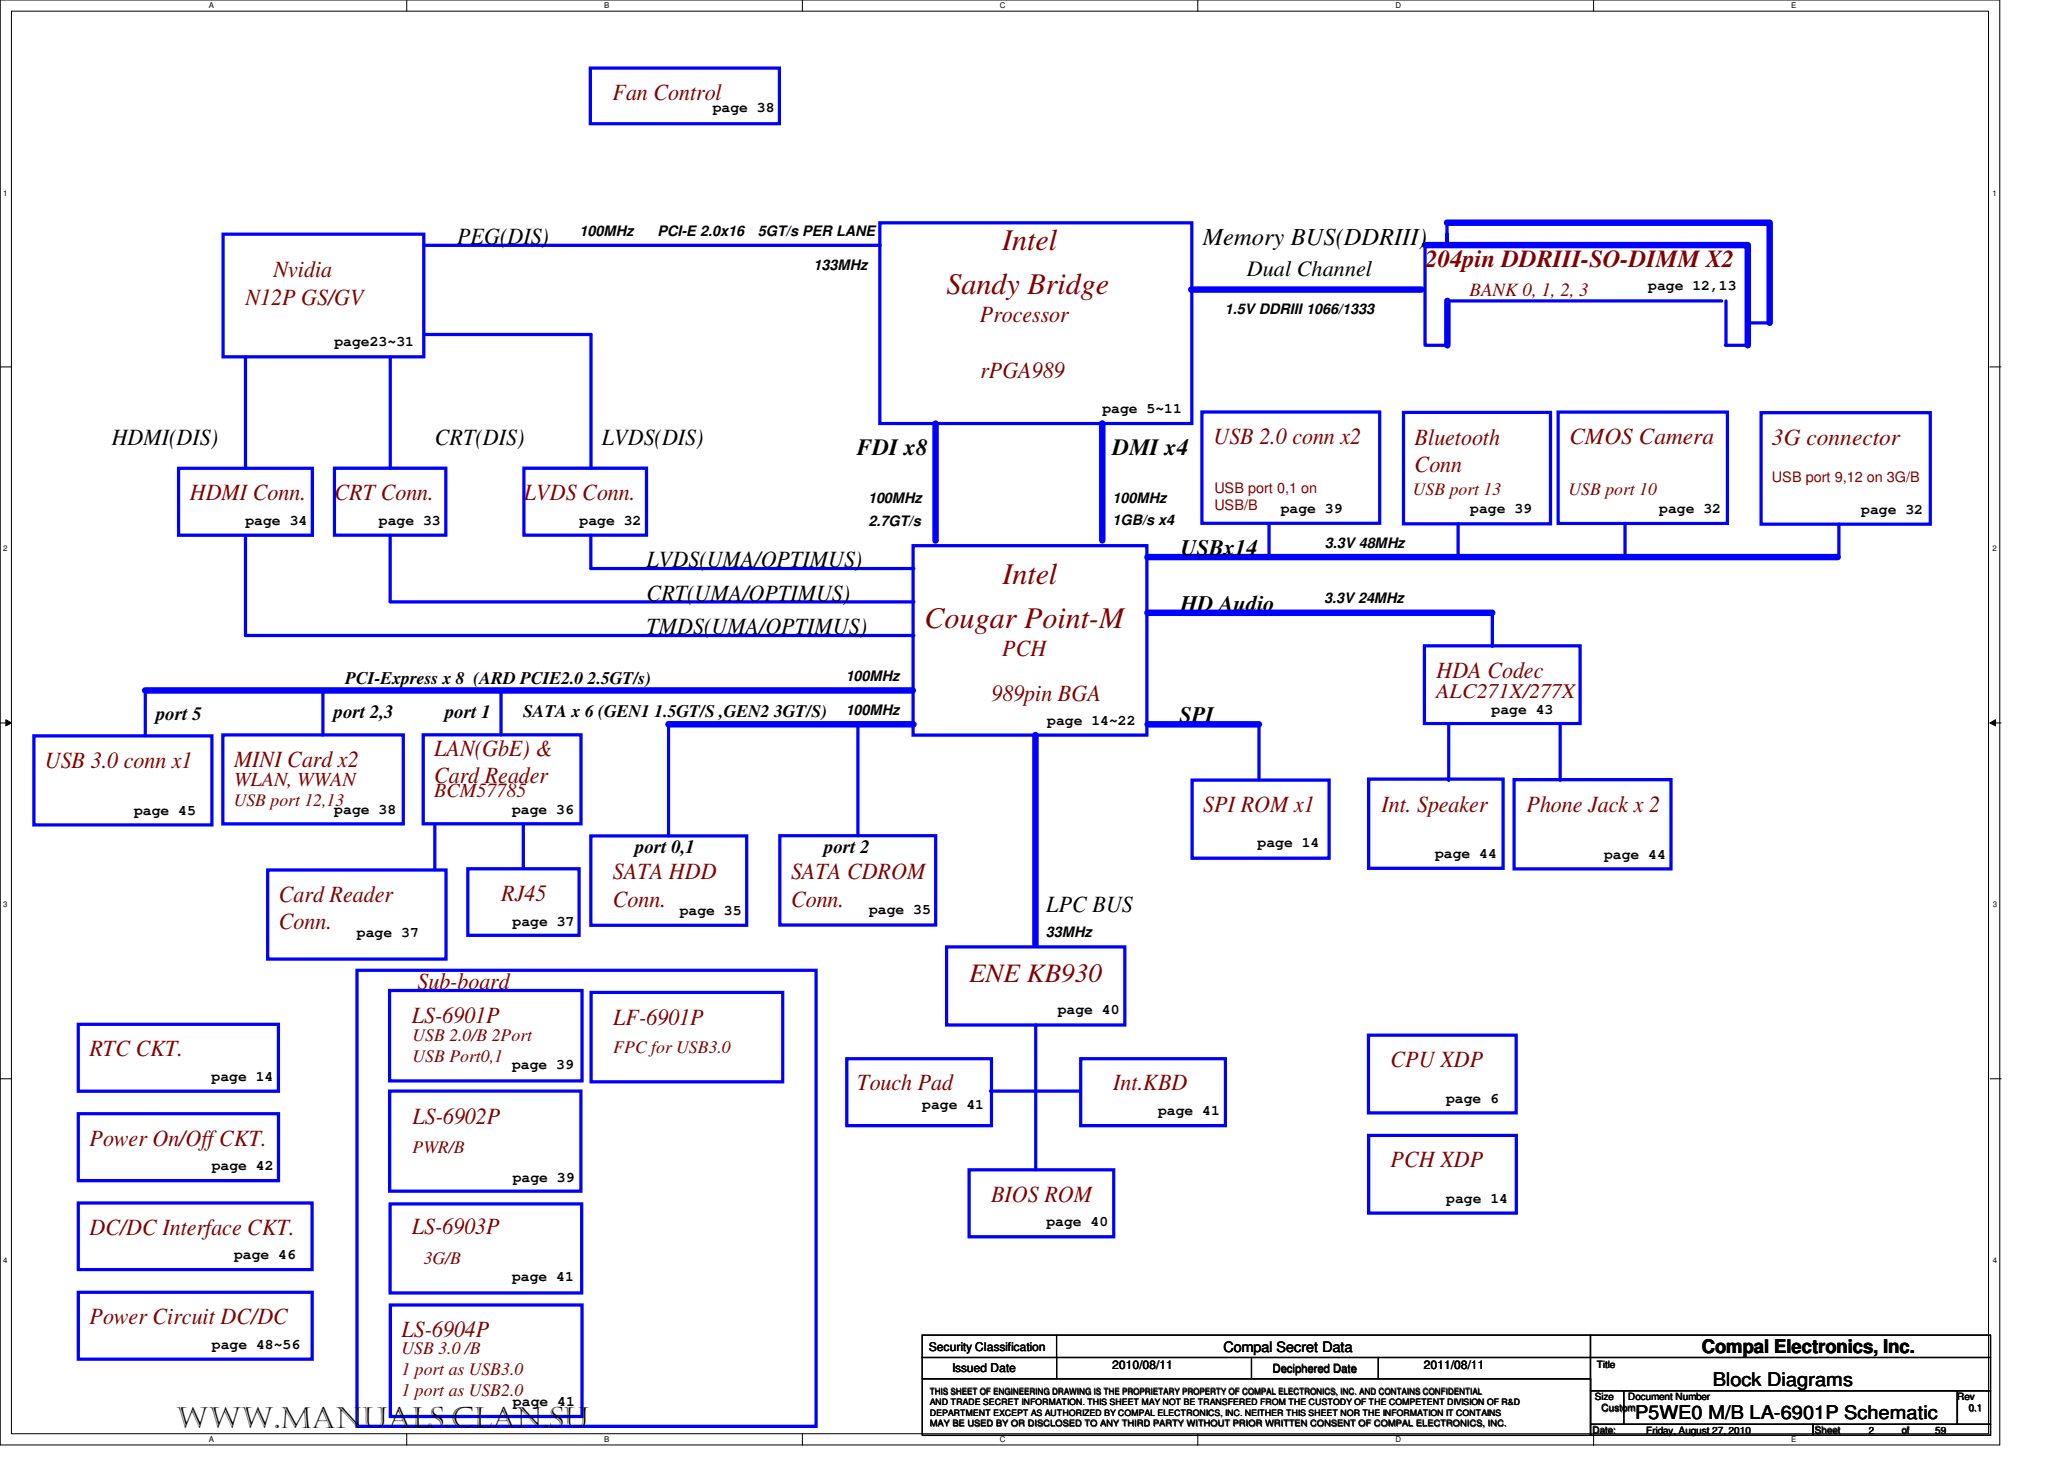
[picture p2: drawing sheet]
<svg xmlns="http://www.w3.org/2000/svg" width="297mm" height="210mm" viewBox="0 0 297 210" stroke-linecap="round" stroke-linejoin="round" font-family="sans-serif">
<defs><g id="words">
<g font-size="4.3" fill="#800000">
<text x="144.4" y="35.9">Intel</text>
<text x="136.3" y="42.3">Sandy Bridge</text>
<text x="144.4" y="84.1">Intel</text>
<text x="133.2" y="90.5">Cougar Point-M</text>
</g>
<text font-size="4.2" x="25.4" y="205.5">www.manuals.clan.su</text>
<text font-size="3.8" fill="#800000" x="139.6" y="141.4">ENE KB930</text>
<text font-size="3.5" x="173.3" y="35.2">Memory BUS(DDRIII)</text>
<text font-size="3.5" fill="#800000" x="205.3" y="38.5">204pin DDRIII-SO-DIMM X2</text>
<g font-size="3.4" fill="#800000">
<text x="88.2" y="14.4">Fan Control</text>
<text x="39.4" y="39.9">Nvidia</text>
<text x="35.4" y="43.9">N12P GS/GV</text>
<text x="141.2" y="46.3">Processor</text>
<text x="141.2" y="54.4">rPGA989</text>
<text x="174.8" y="64">USB 2.0 conn x2</text>
<text x="203.8" y="64">Bluetooth</text>
<text x="226.1" y="64">CMOS Camera</text>
<text x="255.2" y="64">3G connector</text>
<text x="203.8" y="67.9">Conn</text>
<text x="27.3" y="72">HDMI Conn.</text>
<text x="48.2" y="72">CRT Conn.</text>
<text x="75.5" y="72">LVDS Conn.</text>
<text x="144.4" y="94.4">PCH</text>
<text x="142.8" y="100.9">989pin BGA</text>
<text x="206.9" y="97.6">HDA Codec</text>
<text x="6.5" y="110.6">USB 3.0 conn x1</text>
<text x="33.7" y="110.4">MINI Card x2</text>
<text x="173.3" y="116.9">SPI ROM x1</text>
<text x="199" y="116.9">Int. Speaker</text>
<text x="219.9" y="116.9">Phone Jack x 2</text>
<text x="40.2" y="129.8">Card Reader</text>
<text x="72.2" y="129.7">RJ45</text>
<text x="88.3" y="126.6">SATA HDD</text>
<text x="88.3" y="130.5">Conn.</text>
<text x="114" y="126.6">SATA CDROM</text>
<text x="114" y="130.5">Conn.</text>
<text x="40.2" y="133.8">Conn.</text>
<text x="88.3" y="147.5">LF-6901P</text>
<text x="59.4" y="161.9">LS-6902P</text>
<text x="123.5" y="156.9">Touch Pad</text>
<text x="160.4" y="156.9">Int.KBD</text>
<text x="12.9" y="164.9">Power On/Off CKT.</text>
<text x="142.8" y="173">BIOS ROM</text>
<text x="12.9" y="177.8">DC/DC Interface CKT.</text>
<text x="12.9" y="190.6">Power Circuit DC/DC</text>
<text x="57.8" y="192.5">LS-6904P</text>
</g>
<g font-size="3.4">
<text x="65.8" y="35.1">PEG(DIS)</text>
<text x="16.1" y="64">HDMI(DIS)</text>
<text x="62.6" y="64">CRT(DIS)</text>
<text x="86.7" y="64">LVDS(DIS)</text>
<text x="93.1" y="81.6">LVDS(UMA/OPTIMUS)</text>
<text x="93.1" y="86.5">CRT(UMA/OPTIMUS)</text>
<text x="93.1" y="91.3">TMDS(UMA/OPTIMUS)</text>
<text x="150.7" y="131.3">LPC BUS</text>
</g>
<g font-size="3.3">
<text x="123.4" y="65.5">FDI x8</text>
<text x="160.3" y="65.5">DMI x4</text>
</g>
<g font-size="3.3" fill="#800000">
<text x="62.5" y="108.8">LAN(GbE) &amp;</text>
<text x="62.5" y="112.7">Card Reader</text>
<text x="60.2" y="142.4">Sub-board</text>
<text x="59.3" y="147.2">LS-6901P</text>
<text x="12.9" y="152.1">RTC CKT.</text>
<text x="200.3" y="153.6">CPU XDP</text>
<text x="200.3" y="168.1">PCH XDP</text>
<text x="59.3" y="177.7">LS-6903P</text>
</g>
<g font-size="3.2">
<text x="179.6" y="39.7">Dual Channel</text>
<text x="170.1" y="79.9">USBx14</text>
<text x="170.1" y="87.9">HD Audio</text>
<text x="169.9" y="103.9">SPI</text>
</g>
<text font-size="3" fill="#800000" x="206.9" y="100.5">ALC271X/277X</text>
<g font-size="2.9" fill="#800000">
<text x="33.7" y="113.2">WLAN, WWAN</text>
<text x="62.5" y="114.8">BCM57785</text>
</g>
<text font-size="2.7" fill="#800000" x="211.7" y="42.5">BANK 0, 1, 2, 3</text>
<g font-size="2.7">
<text x="22.5" y="103.6">port 5</text>
<text x="48.1" y="103.4">port 2,3</text>
<text x="64.1" y="103.4">port 1</text>
<text x="91.5" y="122.8">port 0,1</text>
<text x="118.7" y="122.8">port 2</text>
<text x="245.1" y="194.7">Compal Electronics, Inc.</text>
<text x="246.7" y="199.5">Block Diagrams</text>
<text x="235.5" y="204.3">P5WE0 M/B LA-6901P Schematic</text>
</g>
<g font-size="2.5" fill="#800000">
<text x="203.5" y="71.2">USB port 13</text>
<text x="226" y="71.2">USB port 10</text>
<text x="33.7" y="116.1">USB port 12,13</text>
<text x="59.4" y="149.9">USB 2.0/B 2Port</text>
<text x="59.4" y="152.9">USB Port0,1</text>
<text x="88.3" y="151.6">FPC for USB3.0</text>
<text x="59.4" y="166">PWR/B</text>
<text x="61" y="182">3G/B</text>
<text x="57.8" y="194.9">USB 3.0 /B</text>
<text x="57.8" y="198">1 port as USB3.0</text>
<text x="57.8" y="201">1 port as USB2.0</text>
</g>
<g font-size="2.5">
<text x="49.7" y="98.5">PCI-Express x 8 (ARD PCIE2.0 2.5GT/s)</text>
<text x="75.4" y="103.3">SATA x 6 (GEN1 1.5GT/S ,GEN2 3GT/S)</text>
</g>
<g font-size="2.1">
<text x="102.7" y="16.1">page 38</text>
<text x="83.5" y="34">100MHz</text>
<text x="94.7" y="34">PCI-E 2.0x16</text>
<text x="109.2" y="34">5GT/s PER LANE</text>
<text x="117.2" y="38.8">133MHz</text>
<text x="237.4" y="41.8">page 12,13</text>
<text x="176.4" y="45.2">1.5V DDRIII 1066/1333</text>
<text x="48.2" y="49.8">page23~31</text>
<text x="158.8" y="59.4">page 5~11</text>
<text x="35.4" y="75.5">page 34</text>
<text x="54.6" y="75.5">page 33</text>
<text x="83.5" y="75.5">page 32</text>
<text x="125" y="72.4">100MHz</text>
<text x="125.1" y="75.7">2.7GT/s</text>
<text x="160.3" y="72.4">100MHz</text>
<text x="160.3" y="75.6">1GB/s x4</text>
<text x="184.5" y="73.9">page 39</text>
<text x="211.8" y="73.9">page 39</text>
<text x="239" y="73.9">page 32</text>
<text x="268.1" y="73.9">page 32</text>
<text x="190.9" y="78.9">3.3V 48MHz</text>
<text x="190.8" y="86.9">3.3V 24MHz</text>
<text x="121.8" y="98">100MHz</text>
<text x="121.8" y="102.9">100MHz</text>
<text x="150.9" y="104.4">page 14~22</text>
<text x="214.9" y="102.7">page 43</text>
<text x="19.3" y="117.3">page 45</text>
<text x="48.2" y="117.2">page 38</text>
<text x="73.8" y="117.1">page 36</text>
<text x="181.2" y="121.9">page 14</text>
<text x="206.7" y="123.5">page 44</text>
<text x="231.1" y="123.6">page 44</text>
<text x="97.9" y="131.7">page 35</text>
<text x="125.2" y="131.7">page 35</text>
<text x="51.4" y="135">page 37</text>
<text x="73.8" y="133.2">page 37</text>
<text x="150.6" y="134.9">33MHz</text>
<text x="152.4" y="146">page 40</text>
<text x="30.5" y="155.6">page 14</text>
<text x="73.8" y="153.9">page 39</text>
<text x="132.9" y="159.7">page 41</text>
<text x="166.8" y="160.5">page 41</text>
<text x="208.3" y="158.7">page 6</text>
<text x="30.5" y="168.5">page 42</text>
<text x="73.9" y="170.2">page 39</text>
<text x="208.3" y="173.2">page 14</text>
<text x="150.7" y="176.5">page 40</text>
<text x="33.7" y="181.3">page 46</text>
<text x="73.8" y="184.4">page 41</text>
<text x="30.5" y="194.2">page 48~56</text>
<text x="176.2" y="194.6">Compal Secret Data</text>
<text x="73.9" y="202.4">page 41</text>
</g>
<g font-size="2.1" fill="#800000">
<text x="174.9" y="70.9">USB port 0,1 on</text>
<text x="255.3" y="69.3">USB port 9,12 on 3G/B</text>
<text x="174.9" y="73.4">USB/B</text>
</g>
<g font-size="1.7">
<text x="133.8" y="194.4">Security Classification</text>
<text x="137.1" y="197.5">Issued Date</text>
<text x="160.2" y="197">2010/08/11</text>
<text x="183.3" y="197.6">Deciphered Date</text>
<text x="205.1" y="197">2011/08/11</text>
</g>
<g font-size="1.4">
<text x="230" y="196.9">Title</text>
<text x="229.7" y="201.5">Size</text>
<text x="230.7" y="203.2">Custom</text>
<text x="234.5" y="201.5">Document Number</text>
<text x="281.9" y="201.5">Rev</text>
<text x="283.6" y="203.2">0.1</text>
<text x="229.4" y="206.4">Date:</text>
<text x="237.1" y="206.4">Friday, August 27, 2010</text>
<text x="261.4" y="206.4">Sheet</text>
<text x="269.1" y="206.4">2</text>
<text x="273.9" y="206.4">of</text>
<text x="278.7" y="206.4">59</text>
</g>
<g font-size="1.3">
<text x="133.9" y="203.8">DEPARTMENT EXCEPT AS AUTHORIZED BY COMPAL ELECTRONICS, INC. NEITHER THIS SHEET NOR THE INFORMATION IT CONTAINS</text>
<text x="133.9" y="200.8">THIS SHEET OF ENGINEERING DRAWING IS THE PROPRIETARY PROPERTY OF COMPAL ELECTRONICS, INC. AND CONTAINS CONFIDENTIAL</text>
<text x="133.9" y="202.3">AND TRADE SECRET INFORMATION. THIS SHEET MAY NOT BE TRANSFERED FROM THE CUSTODY OF THE COMPETENT DIVISION OF R&amp;D</text>
<text x="133.9" y="205.3">MAY BE USED BY OR DISCLOSED TO ANY THIRD PARTY WITHOUT PRIOR WRITTEN CONSENT OF COMPAL ELECTRONICS, INC.</text>
</g>
<g font-size="1.1">
<text x="30.1" y="1.1">A</text>
<text x="87" y="1.1">B</text>
<text x="144" y="1.1">C</text>
<text x="201" y="1.1">D</text>
<text x="258" y="1.1">E</text>
<text x=".5" y="28.2">1</text>
<text x="287" y="28.2">1</text>
<text x=".5" y="79.4">2</text>
<text x="287" y="79.4">2</text>
<text x=".5" y="130.6">3</text>
<text x="287.1" y="130.6">3</text>
<text x=".5" y="181.9">4</text>
<text x="287.1" y="181.9">4</text>
<text x="30.1" y="207.6">A</text>
<text x="87" y="207.6">B</text>
<text x="144" y="207.6">C</text>
<text x="201" y="207.6">D</text>
<text x="258" y="207.6">E</text>
</g>
</g></defs>
<path d="M0 0h288.1v208h-288zM1.6 1.6h284.9v204.8h-284.9z" fill="none" stroke="#000" stroke-width=".14"/>
<g fill="#fff">
<path d="M30.1 .2h.7v1.2h-.7z"/>
<path d="M30.1 206.6h.7v1.2h-.7z"/>
</g>
<path d="M58.6 0v1.6M58.6 206.4v1.6" fill="none" stroke="#000" stroke-width=".14"/>
<g fill="#fff">
<path d="M87 .2h.8v1.2h-.8z"/>
<path d="M87 206.6h.8v1.2h-.8z"/>
</g>
<path d="M115.6 0v1.6M115.6 206.5v1.6" fill="none" stroke="#000" stroke-width=".14"/>
<g fill="#fff">
<path d="M144 .2h.8v1.2h-.8z"/>
<path d="M144 206.6h.8v1.2h-.8z"/>
</g>
<path d="M172.5 0v1.6M172.5 206.5v1.6" fill="none" stroke="#000" stroke-width=".14"/>
<g fill="#fff">
<path d="M201 .2h.8v1.2h-.8z"/>
<path d="M201 206.7h.8v1.1h-.8z"/>
</g>
<path d="M229.6 0v1.6M229.6 206.5v1.6" fill="none" stroke="#000" stroke-width=".14"/>
<g fill="#fff">
<path d="M258 .2h.7v1.2h-.7z"/>
<path d="M258 206.7h.7v1.1h-.7z"/>
<path d="M.5 27.2h.6v1.2h-.6z"/>
<path d="M287 27.2h.6v1.2h-.6z"/>
<path d="M.5 78.4h.6v1.2h-.6z"/>
<path d="M287.1 78.4h.6v1.2h-.6z"/>
</g>
<path d="M0 52.8h1.6M286.6 52.8h1.6" fill="none" stroke="#000" stroke-width=".14"/>
<g fill="#fff">
<path d="M.5 129.7h.6v1.1h-.6z"/>
<path d="M287.1 129.7h.6v1.1h-.6z"/>
</g>
<path d="M0 104.1h1.6M.8 103.6l.8 .5-.8 .4zM286.7 104.1h1.6M286.7 104.1l.8-.5v.9z" fill="none" stroke="#000" stroke-width=".14"/>
<path d="M.8 103.6l.8 .5-.8 .4zM286.7 104.1l.8-.5v.9z" fill="#000"/>
<g fill="#fff">
<path d="M.5 180.9h.6v1.2h-.6z"/>
<path d="M287.1 180.9h.6v1.2h-.6z"/>
</g>
<g fill="none" stroke="#000" stroke-width=".14">
<path d="M0 155.3h1.6M286.7 155.3h1.6M132.8 192.2h96.3v3.2h-96.3zM132.8 195.4h96.3v3.1h-96.3zM132.8 198.5h96.3v8.1h-96.3zM132.9 198.5h96.2v8.1h-96.2zM132.9 192.2h96.2v3.3h-96.2zM132.9 195.5h96.2v3h-96.2zM132.9 198.5h96.3v8.2h-96.3zM152.2 192.2v6.3M152.2 192.2v3.2M152.2 195.5v3"/>
<path d="M152.2 192.2v3.3M180.2 195.4v3.1M180.3 195.5v3M198.5 195.4v3.1M198.5 195.5v3M198.6 195.5v3M229.1 192.2h57.6v3.2h-57.6zM229.1 195.4h57.6v4.8h-57.6zM229.1 192.2h57.7v3.3h-57.7zM229.1 195.5h57.7v4.7h-57.7zM229.1 200.2h4.8v4.8h-4.8zM229.1 205h32v1.6h-32z"/>
<path d="M229.1 200.2h4.8v4.9h-4.8zM229.1 205.1h32.1v1.5h-32.1zM233.9 200.2h48v4.8h-48zM233.9 200.2h48.1v4.9h-48.1zM261.1 205h25.6v1.6h-25.6zM261.2 205.1h25.5v1.5h-25.5zM261.2 205.1h25.6v1.5h-25.6zM281.9 200.2h4.8v4.8h-4.8zM282 200.2h4.7v4.9h-4.7zM282 200.2h4.8v4.9h-4.8z"/>
</g>
<g fill="none" stroke="#00f" stroke-width=".47">
<path d="M85 9.8h27.3v8h-27.3zM32.1 33.7h28.9v17.7h-28.9zM61 35.3h65.8M126.7 32.1h45v28.9h-45zM205.3 35.3v14.4h3.2M208.4 32.1v3.2v-1.6M35.4 51.4v16M56.2 51.4v16M61.1 48.2h24v19.2M173.1 59.3h25.6v16h-25.6zM202.2 59.4h21.2v16h-21.2zM208.6 43.3h39.4"/>
<path d="M224.5 59.3h24.3v16.1h-24.3zM248.6 49.7h3.2M248.6 43.3v6.4M251.8 46.5h3.2M253.7 59.4h24.4v16.1h-24.4zM25.7 67.4h19.3v9.7h-19.3zM35.4 77.1v14.4h96.3M48.2 67.4h16v9.6h-16zM56.2 77.1v9.5l75.4 .1M75.5 67.4h17.6v9.6h-17.6zM85.1 77.1v4.7M131.5 78.6h33.7v27.2h-33.7z"/>
<path d="M182.8 75.4v4.8M210 75.4v4.8M234.1 75.4v4.8M264.9 75.5v4.8M20.9 99.5v6.4M46.5 99.4v6.4M72.2 99.4v6.4M85.1 81.9h46.5M205.2 93h22.4v11.2h-22.4zM215 88.2v4.9M4.9 105.9h25.6v12.9h-25.6zM32.1 105.8h26v12.8h-26z"/>
<path d="M61 105.8h22.7v12.8h-22.7zM62.6 118.8v6.4M75.4 118.6v6.4M96.3 104.3v16M123.6 104.3v16M171.7 112.3h19.8v11.3h-19.8zM181.4 104.3v8M197.2 112.2h19.3v12.8h-19.3zM208.7 104.3v8.1M218.1 112.2h22.6v12.9h-22.6zM224.7 104.3v8.1M38.6 125.2h25.7v12.9h-25.7z"/>
<path d="M51.4 139.7h66.2v65.6h-66.2zM67.4 125.1h16v9.6h-16zM85.1 120.3h22.5v12.9h-22.5zM112.3 120.3h22.5v12.9h-22.5zM136.4 136.3h25.6v11.3h-25.6zM11.3 147.5h28.8v9.6h-28.8zM56.1 142.6h27.7v13h-27.7zM56.1 157.1h27.6v14.4h-27.6zM85.2 142.9h27.6v12.8h-27.6zM122 152.4h20.8v9.7h-20.8zM142.7 157.1h12.8M149.2 147.6v20.8"/>
<path d="M155.7 152.4h20.8v9.7h-20.8zM197.1 149h21.3v11.2h-21.3zM11.3 173.2h33.7v9.6h-33.7zM11.3 160.3h28.8v9.7h-28.8zM56.2 173.3h27.6v12.8h-27.6zM139.6 168.4h20.8v9.7h-20.8zM197.2 163.5h21.2v11.2h-21.2zM11.3 186h33.7v9.7h-33.7zM56.2 187.9h27.6v16h-27.6z"/>
</g>
<path d="M205.3 35.3h46.5v14.4M208.4 32.1h46.5v14.4M171.6 41.7h33.2M208.5 43.3v6.4M134.8 61v16.8M158.8 61v16.8M20.9 99.4h110.6M165.3 88.2h49.7M165.3 80.2h99.4M96.3 104.3h35.3M149.2 105.8v30.2M165.3 104.3h16.1" fill="none" stroke="#00f" stroke-width=".93"/>
<use href="#words"/>
</svg>
